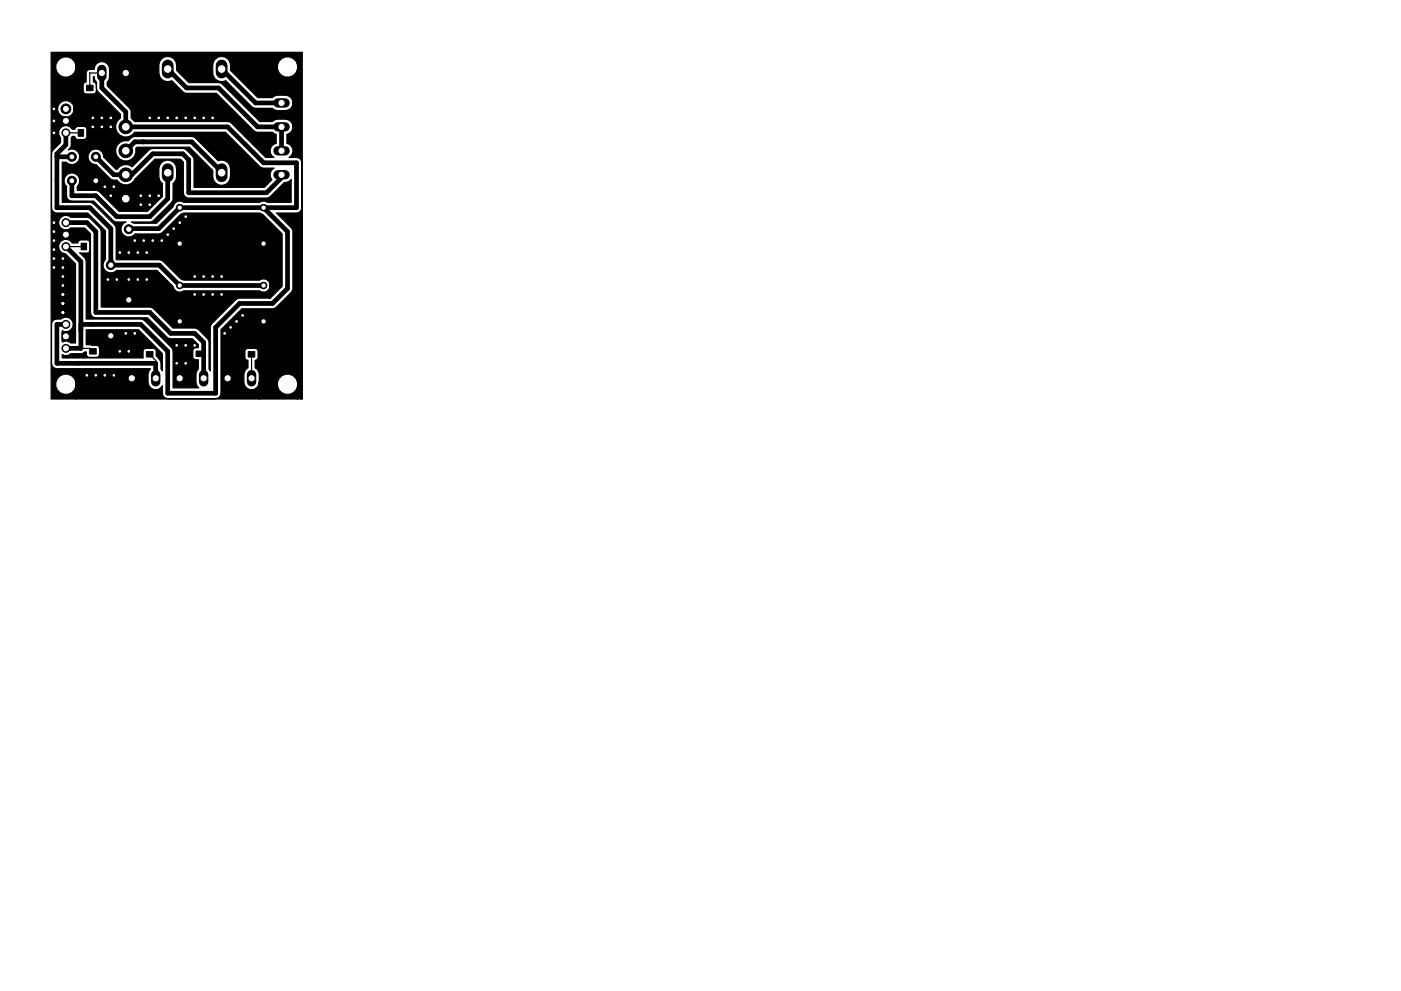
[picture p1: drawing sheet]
<svg xmlns="http://www.w3.org/2000/svg" width="297mm" height="210mm" viewBox="0 0 297 210" stroke-linecap="round" stroke-linejoin="round" font-family="sans-serif">
<g fill="#000" stroke="#000" stroke-width=".21">
<path d="M15.8 18.1h1.4v1.1h-1.4zM18.3 18.1h1.4v1.1h-1.4zM13.1 24.8h1.7v1.7h-1.7zM16.6 27.5h1.1v1.4h-1.1zM16.6 30h1.1v1.4h-1.1zM13.1 48.9h1.7v1.7h-1.7zM17.2 51.6h1.2v1.4h-1.2zM17.2 49.1h1.2v1.4h-1.2zM13.1 70.5h1.7v1.7h-1.7zM19 74h1.4v1.1h-1.4zM21.5 74h1.4v1.1h-1.4zM28.5 74.6h1.4v1.2h-1.4z"/>
<path d="M31 74.6h1.4v1.2h-1.4zM39.1 74.5h1.4v1.1h-1.4zM41.6 74.5h1.4v1.1h-1.4zM50.1 74.6h1.4v1.2h-1.4zM52.6 74.6h1.4v1.2h-1.4z"/>
<circle cx="11.4" cy="25.6" r=".44"/>
<circle cx="11.4" cy="28.2" r=".44"/>
<circle cx="11.4" cy="23.1" r=".44"/>
<circle cx="14" cy="28.2" r=".84"/>
<circle cx="14" cy="23.1" r="1.05"/>
<circle cx="15.2" cy="33.3" r=".95"/>
<circle cx="15.2" cy="38.3" r=".95"/>
<circle cx="19.7" cy="26.9" r=".44"/>
<circle cx="19.7" cy="25" r=".44"/>
<circle cx="20.3" cy="33.3" r=".95"/>
<circle cx="20.3" cy="38.3" r=".95"/>
<circle cx="21.6" cy="26.9" r=".44"/>
<circle cx="21.6" cy="25" r=".44"/>
<circle cx="22.2" cy="39.6" r=".44"/>
<circle cx="23.5" cy="25" r=".44"/>
<circle cx="23.5" cy="26.9" r=".44"/>
<circle cx="24.1" cy="39.6" r=".44"/>
<circle cx="26.7" cy="32" r="1.45"/>
<circle cx="26.7" cy="37.1" r="1.45"/>
<circle cx="26.7" cy="26.9" r="1.45"/>
<circle cx="31.7" cy="25" r=".44"/>
<circle cx="33.7" cy="25" r=".44"/>
<circle cx="35.6" cy="25" r=".44"/>
<circle cx="37.5" cy="25" r=".44"/>
<circle cx="39.4" cy="25" r=".44"/>
<circle cx="41.3" cy="25" r=".44"/>
<circle cx="43.2" cy="25" r=".44"/>
<circle cx="45.1" cy="25" r=".44"/>
<circle cx="11.4" cy="54.9" r=".44"/>
<circle cx="11.4" cy="47.2" r=".44"/>
<circle cx="11.4" cy="56.8" r=".44"/>
<circle cx="11.4" cy="49.1" r=".44"/>
<circle cx="11.4" cy="53" r=".44"/>
<circle cx="11.4" cy="51" r=".44"/>
<circle cx="13.3" cy="54.9" r=".44"/>
<circle cx="13.3" cy="56.8" r=".44"/>
<circle cx="13.3" cy="58.7" r=".44"/>
<circle cx="14" cy="47.2" r=".84"/>
<circle cx="14" cy="52.3" r=".84"/>
<circle cx="22.9" cy="59.3" r=".44"/>
<circle cx="23.5" cy="56.2" r=".95"/>
<circle cx="23.5" cy="41.5" r=".44"/>
<circle cx="24.8" cy="59.3" r=".44"/>
<circle cx="25.4" cy="53.6" r=".44"/>
<circle cx="26.7" cy="42.2" r="1.45"/>
<circle cx="27.3" cy="59.3" r=".44"/>
<circle cx="27.3" cy="53.6" r=".44"/>
<circle cx="27.3" cy="48.6" r=".95"/>
<circle cx="28.6" cy="51" r=".44"/>
<circle cx="29.2" cy="59.3" r=".44"/>
<circle cx="29.2" cy="53.6" r=".44"/>
<circle cx="29.8" cy="41.5" r=".44"/>
<circle cx="29.8" cy="43.4" r=".44"/>
<circle cx="30.5" cy="51" r=".44"/>
<circle cx="31.1" cy="59.3" r=".44"/>
<circle cx="31.1" cy="53.6" r=".44"/>
<circle cx="31.7" cy="41.5" r=".44"/>
<circle cx="31.7" cy="43.4" r=".44"/>
<circle cx="32.4" cy="51" r=".44"/>
<circle cx="33.7" cy="41.5" r=".44"/>
<circle cx="34.3" cy="51" r=".44"/>
<circle cx="35.6" cy="49.8" r=".44"/>
<circle cx="36.8" cy="48.5" r=".44"/>
<circle cx="38.1" cy="44.1" r=".7"/>
<circle cx="38.1" cy="51.7" r=".7"/>
<circle cx="38.1" cy="47.2" r=".44"/>
<circle cx="39.4" cy="46" r=".44"/>
<circle cx="41.3" cy="58.7" r=".44"/>
<circle cx="43.2" cy="58.7" r=".44"/>
<circle cx="45.1" cy="58.7" r=".44"/>
<circle cx="47" cy="58.7" r=".44"/>
<circle cx="55.9" cy="44.1" r=".7"/>
<circle cx="55.9" cy="51.7" r=".7"/>
<circle cx="13.3" cy="66.3" r=".44"/>
<circle cx="13.3" cy="60.6" r=".44"/>
<circle cx="13.3" cy="62.5" r=".44"/>
<circle cx="13.3" cy="64.4" r=".44"/>
<circle cx="14" cy="73.9" r=".84"/>
<circle cx="14" cy="68.8" r=".84"/>
<circle cx="18.4" cy="79.6" r=".44"/>
<circle cx="20.3" cy="79.6" r=".44"/>
<circle cx="22.2" cy="79.6" r=".44"/>
<circle cx="23.5" cy="71.2" r=".95"/>
<circle cx="24.1" cy="79.6" r=".44"/>
<circle cx="25.4" cy="74.5" r=".44"/>
<circle cx="26.7" cy="70.7" r=".44"/>
<circle cx="27.3" cy="74.5" r=".44"/>
<circle cx="27.3" cy="63.6" r=".95"/>
<circle cx="28.6" cy="70.7" r=".44"/>
<circle cx="37.5" cy="73.3" r=".44"/>
<circle cx="37.5" cy="77.1" r=".44"/>
<circle cx="38.1" cy="68.2" r=".7"/>
<circle cx="38.1" cy="60.6" r=".7"/>
<circle cx="39.4" cy="73.3" r=".44"/>
<circle cx="39.4" cy="77.1" r=".44"/>
<circle cx="41.3" cy="62.5" r=".44"/>
<circle cx="41.3" cy="73.3" r=".44"/>
<circle cx="43.2" cy="62.5" r=".44"/>
<circle cx="45.1" cy="62.5" r=".44"/>
<circle cx="47" cy="62.5" r=".44"/>
<circle cx="47.6" cy="70.7" r=".44"/>
<circle cx="48.9" cy="69.5" r=".44"/>
<circle cx="50.2" cy="68.2" r=".44"/>
<circle cx="51.4" cy="66.9" r=".44"/>
<circle cx="55.9" cy="68.2" r=".7"/>
<circle cx="55.9" cy="60.6" r=".7"/>
</g>
<path d="M35.6 13.9v1.5M47 13.9v1.5M35.6 35.9v1.5M47 35.9v1.5" fill="none" stroke="#000" stroke-width="2.5"/>
<path d="M21.6 14.7v1.5M26.7 14.7v1.5M58.9 26.9h1.5M58.9 21.8h1.5M58.9 37.1h1.5M58.9 32h1.5M27.9 79.5v1.5M33 79.5v1.5M38.1 79.5v1.5M43.2 79.5v1.5M48.3 79.5v1.5M53.3 79.5v1.5" fill="none" stroke="#000" stroke-width="2"/>
<path d="M21.6 15.5h-2.6v3.2M14 28.2h3.6M17.8 51.8l-.5 .5h-3.3M14 73.9h5.1l.6 .6M31.7 75.2l1.3 1.3v3.8M42.3 75.1l.9 .9M42.7 75.2l.5 .5v4.6M52.8 75.2h.3M52.8 75.2l.5 .5M53.3 75.2v5.1" fill="none" stroke="#000" stroke-width=".25"/>
<path d="M21.6 15.5v3.2l5.1 5v3.2h21.6l7.6 7.6h7v9.6h-24.8l-4.4 4.4h-6.3l-.1 .1M35.6 14.6l4 4.1h6.8l8.2 8.2h5.1v5.1M47 14.6l7.2 7.2h5.5M12.1 33.3h3.1M14 28.2v2.5l-1.9 1.9v11.5h6.9l4.5 4.4v7.7h10.3l4.3 4.4h17.8M20.3 33.3l3.8 3.8h3.8l4.5-4.5h6.3l1.3 1.3v7h16.5l3.2-3.2v-.6M26.7 32l1.9-1.9h12l6.4 6.3M35.6 36.6v5.6l-3.9 3.8h-6.9l-4.5-4.5h-5.1v-3.2M14 52.3l3.1 3.2v18.4h-3.1M14 47.2h4.4l1.9 1.9v17.2h11.4l4.5 4.4h5.1l1.9 1.9v7.7M55.9 44.1l5.1 5v12.1l-3.2 3.2h-7l-5.1 5.1v13.9h-10.1v-8.9l-5.8-5.7h-12.7M14 68.8h-1.9v8.3h20.9v3.2" fill="none" stroke="#000" stroke-width="1"/>
<g fill="#000">
<circle cx="12.1" cy="44.1" r=".5"/>
<circle cx="23.5" cy="55.5" r=".5"/>
</g>
<path d="M18.3 70h11.1l5 5v3.7l-.3-.4-.1-1.7-.9-1.1v-.9a.65 .65 0 0 0-.6-.7h-1.5a.65 .65 0 0 0-.7 .7l.1 1.3h-17.2v-.7a1.44 1.44 0 0 0 1.8-.2h2.1l1.2-.3a.89 .89 0 0 0 .4 1.1h1.8a.65 .65 0 0 0 .6-.6v-1.3a.65 .65 0 0 0-.6-.6l-2.2-.2zM10.8 11.1h53.3v73.6l-.1-50.2-.3-.8-.6-.3v-19.6a2.18 2.18 0 0 0-3.3-1.4 2.18 2.18 0 0 0-.1 3.6 2.18 2.18 0 0 0 3.4-1.4v-.8v19.6h-1.8a1.59 1.59 0 0 0 .8-1.6 1.59 1.59 0 0 0-1.3-1.4v-1.9l.8-.4 .4-.6 .1-.6v-5.1a1.63 1.63 0 0 0-1.6-1.6h-1.6l-.6 .1-.6 .4h-3l-5.8-5.8a2.24 2.24 0 0 0-1.9-2.9 1.88 1.88 0 0 0-1.9 1.8l.1 2.4a1.85 1.85 0 0 0 2.6 .9l5.9 5.8 4 .1 .6 .3a3.9 3.9 0 0 0 3.3-.3l.4-.5 .1-.7v5.1l-.1-.6-.4-.5-.5-.4a3.8 3.8 0 0 0-3.4 .4h-2.6l-8.3-8.2-6.8-.1-2.6-2.6a2.24 2.24 0 0 0-1.8-2.9 1.88 1.88 0 0 0-1.9 1.8l.1 2.4a1.85 1.85 0 0 0 2.6 .9l2.7 2.6 6.8 .1 7.9 7.9 .8 .4h3.1l.9 .4v1.9a1.59 1.59 0 0 0-1.3 1.4 1.59 1.59 0 0 0 .8 1.6h-1.7l-7.7-7.5-20.2-.1-.7-.7v-1.4l-.3-.8-4.8-4.7v-.8a3.6 3.6 0 0 0 0-3.9 1.63 1.63 0 0 0-1.8-.3 1.63 1.63 0 0 0-.9 1.5l-1.2 .1-.5 .4v2.2l-.6 .4-.1 1.5a.65 .65 0 0 0 .7 .6h1.5l.4-.2 .2-.4v-1.3a.64 .64 0 0 0-.6-.6v-1.2h.2l.1 .7 .4 .6v1.6l5 5.1v.9a2.17 2.17 0 0 0-.3 3.4 2.17 2.17 0 0 0 3.3-.4h19.3l7.3 7.2 .8 .4h2.2l-.4 .2a1.6 1.6 0 0 0 0 2.2l-1.7 1.7h-7.1v-4a1.88 1.88 0 0 0-2.6-1.7l-5.2-5.1h-10.6a3.1 3.1 0 0 0-3.3 .9 2.17 2.17 0 0 0-2.7 1.9 2.17 2.17 0 0 0 2.3 2.4 2.17 2.17 0 0 0 2-2.7l.2-.3h11.2l4.9 5v1.3a1.88 1.88 0 0 0 1.9 1.8 1.88 1.88 0 0 0 1.9-1.8v2.3h-7.8v-6.3a3.6 3.6 0 0 0-2.4-2l-6.7 .1-4 3.8a2.11 2.11 0 0 0-3.2 .5h-.2l-2.6-2.6a1.65 1.65 0 0 0-1.7-1.7 1.65 1.65 0 0 0-1.6 1.7 1.65 1.65 0 0 0 1.6 1.6l3 3 .4 .2 1.1 .1a2.21 2.21 0 0 0 3.9-.3l4.2-4.1h5.4l.6 .6v6.5a1.14 1.14 0 0 0 1.1 1.1h16.5l.8-.3 3-3a1.58 1.58 0 0 0 1.4-.6v4.8h-5a1.36 1.36 0 0 0-1.6 0h-16.2a1.4 1.4 0 0 0-2.2 .9l-3.5 3.6h-4.8l-.5-.3h3.8l.9-.3 4-4.2 .1-3.7 .2-.1a3.9 3.9 0 0 0 0-4.3 1.88 1.88 0 0 0-2.1-.4 1.88 1.88 0 0 0-1.1 1.7l.1 2.4 .6 .7v2.8l-3.1 3.1h-6.1l-4.4-4.3-4.4-.1v-.9a1.65 1.65 0 0 0 0-2.3 1.65 1.65 0 0 0-2.3 0 1.65 1.65 0 0 0 0 2.3l.1 2.5 .6 .6 5 .1 4.5 4.3 2.4 .1a1.65 1.65 0 0 0-.7 2.5 1.65 1.65 0 0 0 2.6 0h5.5l4.2-4.2 .6-.2h16.2l.6 .2 4.1 4.2v11.1l-2.5 2.5v-2.9a1.4 1.4 0 0 0-2.2-.9h-16.2l-.6-.2-4.1-4-9.5-.1-.1-6.6-.3-.8-4.8-4.7-6.3-.1v-8.5h.9a1.65 1.65 0 0 0 2.2 .2 1.65 1.65 0 0 0 .3-2.2 1.65 1.65 0 0 0-2.1-.6l.5-.6 .1-2 .2-.3 .6 .1a.65 .65 0 0 0 .6 .6h1.3l.4-.2 .2-.4v-1.5a.65 .65 0 0 0-.6-.7h-1.3l-.4 .2v-13.2a2.18 2.18 0 0 0-3.3-1.4 2.18 2.18 0 0 0 0 3.6 2.18 2.18 0 0 0 3.3-1.4v-.8v13.2l-.2 .4h-.2v-4.6l-.3-.7a1.77 1.77 0 0 0-2.9 0 1.77 1.77 0 0 0 1.1 2.7 1.77 1.77 0 0 0 2.1-2v4.6h-.4a1.53 1.53 0 0 0-2.2-.5 1.53 1.53 0 0 0-.3 2.3v1.1l-1.5 1.5-.4 .8 .1 11.9 .3 .4 .8 .3h6.5l3.8 3.8v6.1l-.3 .2a1.65 1.65 0 0 0 .3 2.2 1.65 1.65 0 0 0 2.3-.1h8.6l3.4 3.4a1.39 1.39 0 0 0 2.2 .9h16.2a1.41 1.41 0 0 0 1.6 0 1.41 1.41 0 0 0 .6-1.4v2.9l-6.9 .1-5.5 5.4-.3 .8v9.2l-.3-.4-.1-6.1-2.5-2.5-5-.1-4.5-4.4h-10.7l-.1-16.5-2.6-2.5-3.8-.1a1.54 1.54 0 0 0-2.2 .1 1.54 1.54 0 0 0 0 2.1 1.54 1.54 0 0 0 2.2 .1h2.9l1.3 1.2v16.7l.3 .8 .8 .3h11l4.5 4.4 5 .1 1.2 1.2v.7h-.7l-.4 .4v1.5a.65 .65 0 0 0 .6 .6h.5v2l-.3 .5a3.6 3.6 0 0 0 .5 3.5h-5.5l-.1-8.2-6.3-6.3-12-.1v-12.2l-.4-.8-1-1.1 1.5 .1a.65 .65 0 0 0 .7-.7v-1.5l-.2-.4-.5-.2h-1.2a.65 .65 0 0 0-.7 .7l-1.2-.1a1.54 1.54 0 0 0-2.7 0 1.54 1.54 0 0 0 1.3 2.3l2.1 2.2v16.8h-1l-.7-.4h-.6l-.5 .2v-2.4a1.54 1.54 0 0 0 2-.5 1.54 1.54 0 0 0-.2-2 1.54 1.54 0 0 0-2.1 0 1.56 1.56 0 0 0-1.9 .7l-.1 8.7a1.14 1.14 0 0 0 1.2 1.1l19.8 .1a3.6 3.6 0 0 0 0 3.9 1.6 1.6 0 0 0 2.5-.4l.1 2.1 .6 .6 10.6 .1a1.14 1.14 0 0 0 1.2-1.2v-13.5l4.4-4.4 6.9-.1 3.8-3.8v-12.9l-3.4-3.5 4.7-.1 .4-.2 .3-.8v40.6h-.9v-3.6a2.18 2.18 0 0 0-3.3-1.4 2.18 2.18 0 0 0-.1 3.6 2.18 2.18 0 0 0 3.4-1.3v-.9v3.6h-8.1v-5.2l-.1-.7-.4-.5-.4-.3v-1.6l.6-.3v-1.5a.65 .65 0 0 0-.6-.7h-1.5l-.5 .2-.2 .5v1.2a.65 .65 0 0 0 .7 .7v1.5l-.4 .3a3.6 3.6 0 0 0 0 3.9 1.63 1.63 0 0 0 1.8 .4 1.63 1.63 0 0 0 1-1.5v3.6h-38.9v-3.6l-.3-.8a2.18 2.18 0 0 0-3.6 0 2.18 2.18 0 0 0 1.3 3.4 2.18 2.18 0 0 0 2.6-2.6v3.6h-5.3z" fill="#000" stroke="#000" stroke-width=".25"/>
<g fill="#fff" stroke="#fff" stroke-width=".21">
<circle cx="23.5" cy="26.9" r=".17"/>
<circle cx="23.5" cy="25" r=".17"/>
<circle cx="28.6" cy="51" r=".17"/>
<circle cx="30.5" cy="51" r=".17"/>
<circle cx="32.4" cy="51" r=".17"/>
<circle cx="34.3" cy="51" r=".17"/>
<circle cx="35.6" cy="49.8" r=".17"/>
<circle cx="36.8" cy="48.5" r=".17"/>
<circle cx="38.1" cy="47.2" r=".17"/>
<circle cx="39.4" cy="46" r=".17"/>
<circle cx="25.4" cy="53.6" r=".17"/>
<circle cx="27.3" cy="53.6" r=".17"/>
<circle cx="29.2" cy="53.6" r=".17"/>
<circle cx="31.1" cy="53.6" r=".17"/>
<circle cx="41.3" cy="62.5" r=".17"/>
<circle cx="43.2" cy="62.5" r=".17"/>
<circle cx="45.1" cy="62.5" r=".17"/>
<circle cx="47" cy="62.5" r=".17"/>
<circle cx="47" cy="58.7" r=".17"/>
<circle cx="45.1" cy="58.7" r=".17"/>
<circle cx="43.2" cy="58.7" r=".17"/>
<circle cx="41.3" cy="58.7" r=".17"/>
<circle cx="51.4" cy="66.9" r=".17"/>
<circle cx="50.2" cy="68.2" r=".17"/>
<circle cx="48.9" cy="69.5" r=".17"/>
<circle cx="47.6" cy="70.7" r=".17"/>
<circle cx="39.4" cy="77.1" r=".17"/>
<circle cx="37.5" cy="77.1" r=".17"/>
<circle cx="41.3" cy="73.3" r=".17"/>
<circle cx="39.4" cy="73.3" r=".17"/>
<circle cx="37.5" cy="73.3" r=".17"/>
<circle cx="24.1" cy="79.6" r=".17"/>
<circle cx="22.2" cy="79.6" r=".17"/>
<circle cx="20.3" cy="79.6" r=".17"/>
<circle cx="18.4" cy="79.6" r=".17"/>
<circle cx="27.3" cy="74.5" r=".17"/>
<circle cx="25.4" cy="74.5" r=".17"/>
<circle cx="28.6" cy="70.7" r=".17"/>
<circle cx="26.7" cy="70.7" r=".17"/>
<circle cx="13.3" cy="62.5" r=".17"/>
<circle cx="13.3" cy="64.4" r=".17"/>
<circle cx="13.3" cy="66.3" r=".17"/>
<circle cx="13.3" cy="60.6" r=".17"/>
<circle cx="13.3" cy="58.7" r=".17"/>
<circle cx="11.4" cy="56.8" r=".17"/>
<circle cx="13.3" cy="56.8" r=".17"/>
<circle cx="13.3" cy="54.9" r=".17"/>
<circle cx="11.4" cy="54.9" r=".17"/>
<circle cx="11.4" cy="53" r=".17"/>
<circle cx="11.4" cy="51" r=".17"/>
<circle cx="11.4" cy="49.1" r=".17"/>
<circle cx="11.4" cy="47.2" r=".17"/>
<circle cx="24.8" cy="59.3" r=".17"/>
<circle cx="31.1" cy="59.3" r=".17"/>
<circle cx="22.9" cy="59.3" r=".17"/>
<circle cx="29.2" cy="59.3" r=".17"/>
<circle cx="27.3" cy="59.3" r=".17"/>
<circle cx="23.5" cy="41.5" r=".17"/>
<circle cx="22.2" cy="39.6" r=".17"/>
<circle cx="24.1" cy="39.6" r=".17"/>
<circle cx="45.1" cy="25" r=".17"/>
<circle cx="43.2" cy="25" r=".17"/>
<circle cx="41.3" cy="25" r=".17"/>
<circle cx="39.4" cy="25" r=".17"/>
<circle cx="37.5" cy="25" r=".17"/>
<circle cx="35.6" cy="25" r=".17"/>
<circle cx="33.7" cy="25" r=".17"/>
<circle cx="31.7" cy="25" r=".17"/>
<circle cx="11.4" cy="28.2" r=".17"/>
<circle cx="11.4" cy="23.1" r=".17"/>
<circle cx="11.4" cy="25.6" r=".17"/>
<circle cx="19.7" cy="26.9" r=".17"/>
<circle cx="21.6" cy="26.9" r=".17"/>
<circle cx="21.6" cy="25" r=".17"/>
<circle cx="19.7" cy="25" r=".17"/>
<circle cx="29.8" cy="43.4" r=".17"/>
<circle cx="29.8" cy="41.5" r=".17"/>
<circle cx="33.7" cy="41.5" r=".17"/>
<circle cx="31.7" cy="41.5" r=".17"/>
<circle cx="31.7" cy="43.4" r=".17"/>
<circle cx="61" cy="81.5" r="1.45"/>
<circle cx="14" cy="81.5" r="1.45"/>
<circle cx="14" cy="14.2" r="1.45"/>
<circle cx="14" cy="73.9" r=".52"/>
<circle cx="14" cy="71.4" r=".52"/>
<circle cx="14" cy="68.8" r=".52"/>
<circle cx="14" cy="52.3" r=".52"/>
<circle cx="14" cy="49.8" r=".52"/>
<circle cx="14" cy="47.2" r=".52"/>
<circle cx="14" cy="28.2" r=".52"/>
<circle cx="14" cy="25.6" r=".52"/>
<circle cx="14" cy="23.1" r=".52"/>
<circle cx="61" cy="14.2" r="1.45"/>
<circle cx="47" cy="36.6" r=".7"/>
<circle cx="47" cy="14.6" r=".7"/>
<circle cx="35.6" cy="36.6" r=".7"/>
<circle cx="35.6" cy="14.6" r=".7"/>
<circle cx="59.7" cy="26.9" r=".55"/>
<circle cx="59.7" cy="21.8" r=".55"/>
<circle cx="59.7" cy="37.1" r=".55"/>
<circle cx="59.7" cy="32" r=".55"/>
<circle cx="27.9" cy="80.3" r=".55"/>
<circle cx="33" cy="80.3" r=".55"/>
<circle cx="38.1" cy="80.3" r=".55"/>
<circle cx="43.2" cy="80.3" r=".55"/>
<circle cx="48.3" cy="80.3" r=".55"/>
<circle cx="53.3" cy="80.3" r=".55"/>
<circle cx="26.7" cy="15.5" r=".55"/>
<circle cx="21.6" cy="15.5" r=".55"/>
<circle cx="27.3" cy="48.6" r=".45"/>
<circle cx="27.3" cy="63.6" r=".45"/>
<circle cx="23.5" cy="56.2" r=".45"/>
<circle cx="23.5" cy="71.2" r=".45"/>
<circle cx="55.9" cy="51.7" r=".35"/>
<circle cx="55.9" cy="44.1" r=".35"/>
<circle cx="55.9" cy="68.2" r=".35"/>
<circle cx="55.9" cy="60.6" r=".35"/>
<circle cx="38.1" cy="51.7" r=".35"/>
<circle cx="38.1" cy="44.1" r=".35"/>
<circle cx="38.1" cy="68.2" r=".35"/>
<circle cx="38.1" cy="60.6" r=".35"/>
<circle cx="26.7" cy="26.9" r=".7"/>
<circle cx="26.7" cy="37.1" r=".7"/>
<circle cx="26.7" cy="32" r=".7"/>
<circle cx="26.7" cy="42.2" r=".7"/>
<circle cx="20.3" cy="38.3" r=".4"/>
<circle cx="20.3" cy="33.3" r=".4"/>
<circle cx="15.2" cy="33.3" r=".4"/>
<circle cx="15.2" cy="38.3" r=".4"/>
</g>
</svg>
